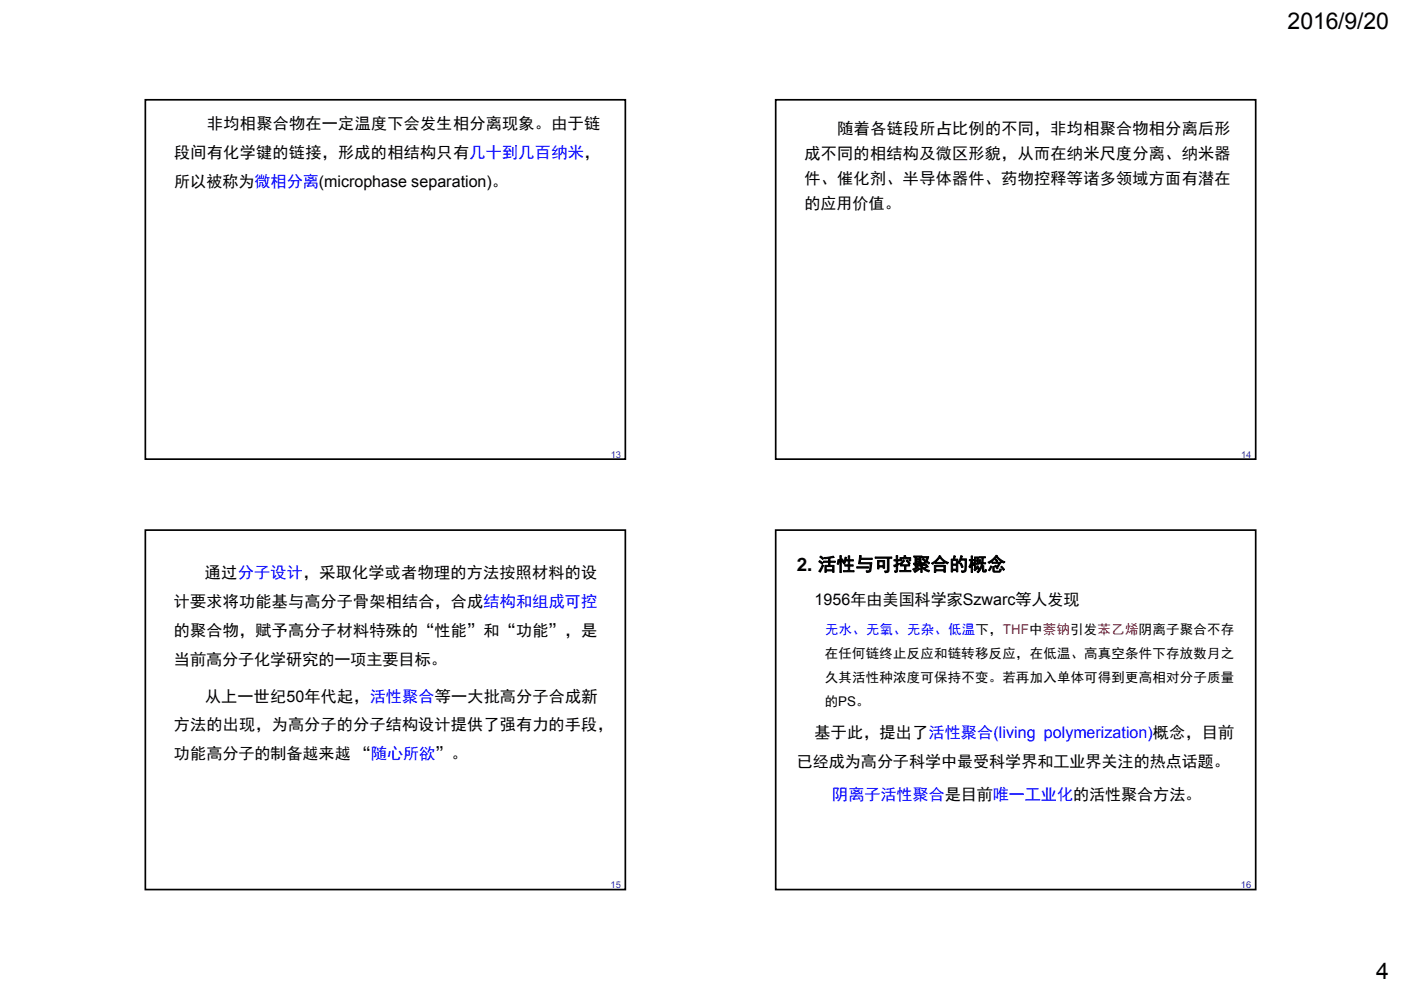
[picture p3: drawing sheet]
<svg xmlns="http://www.w3.org/2000/svg" width="297mm" height="210mm" viewBox="0 0 297 210" stroke-linecap="round" stroke-linejoin="round" font-family="sans-serif">
<defs><g id="words">
<g font-size="4.9">
<text x="273" y="6.2">2016/9/20</text>
<text x="291.8" y="207.7">4</text>
</g>
<text font-size="4" x="168.9" y="121.1">2. 活性与可控聚合的概念</text>
<g font-size="3.4">
<text x="43.9" y="27.4">非均相聚合物在一定温度下会发生相分离现象。由于链</text>
<text x="177.6" y="28.4">随着各链段所占比例的不同，非均相聚合物相分离后形</text>
<text x="36.9" y="33.5">段间有化学键的链接，形成的相结构只有几十到几百纳米，</text>
<text x="170.6" y="33.7">成不同的相结构及微区形貌，从而在纳米尺度分离、纳米器</text>
<text x="36.9" y="39.6">所以被称为微相分离(microphase separation)。</text>
<text x="170.6" y="39">件、催化剂、半导体器件、药物控释等诸多领域方面有潜在</text>
<text x="170.6" y="44.3">的应用价值。</text>
<text x="43.5" y="122.7">通过分子设计，采取化学或者物理的方法按照材料的设</text>
<text x="36.9" y="128.8">计要求将功能基与高分子骨架相结合，合成结构和组成可控</text>
<text x="172.7" y="128.3">1956年由美国科学家Szwarc等人发现</text>
<text x="36.9" y="134.9">的聚合物，赋予高分子材料特殊的“性能”和“功能”，是</text>
<text x="36.9" y="141.1">当前高分子化学研究的一项主要目标。</text>
<text x="43.5" y="148.8">从上一世纪50年代起，活性聚合等一大批高分子合成新</text>
<text x="36.9" y="154.9">方法的出现，为高分子的分子结构设计提供了强有力的手段，</text>
<text x="36.9" y="161">功能高分子的制备越来越 “随心所欲”。</text>
<text x="172.7" y="156.5">基于此，提出了活性聚合(living polymerization)概念，目前</text>
<text x="168.9" y="162.6">已经成为高分子科学中最受科学界和工业界关注的热点话题。</text>
</g>
<text font-size="3.4" fill="#00f" x="176.4" y="169.6">阴离子活性聚合是目前唯一工业化的活性聚合方法。</text>
<text font-size="2.8" fill="#00f" x="174.9" y="134.5">无水、无氧、无杂、低温下，THF中萘钠引发苯乙烯阴离子聚合不存</text>
<g font-size="2.8">
<text x="174.9" y="139.6">在任何链终止反应和链转移反应，在低温、高真空条件下存放数月之</text>
<text x="174.9" y="144.7">久其活性种浓度可保持不变。若再加入单体可得到更高相对分子质量</text>
<text x="174.9" y="149.8">的PS。</text>
</g>
<g font-size="2" fill="#33339a">
<text x="129.5" y="97.1">13</text>
<text x="263.1" y="97.1">14</text>
<text x="129.5" y="188.4">15</text>
<text x="263.1" y="188.4">16</text>
</g>
</g></defs>
<path d="M30.8 21.2h101.8v76.2h-101.8z" fill="none" stroke="#000" stroke-width=".36"/>
<path d="M164.3 21h102.1v76.6h-102.1z" fill="#fff"/>
<path d="M164.5 21.2h101.7v76.2h-101.7z" fill="none" stroke="#000" stroke-width=".36"/>
<path d="M30.6 112.3h102.2v76.6h-102.2z" fill="#fff"/>
<path d="M30.8 112.4h101.8v76.3h-101.8z" fill="none" stroke="#000" stroke-width=".36"/>
<path d="M164.3 112.3h102.1v76.6h-102.1z" fill="#fff"/>
<path d="M164.5 112.4h101.7v76.3h-101.7z" fill="none" stroke="#000" stroke-width=".36"/>
<use href="#words"/>
</svg>
